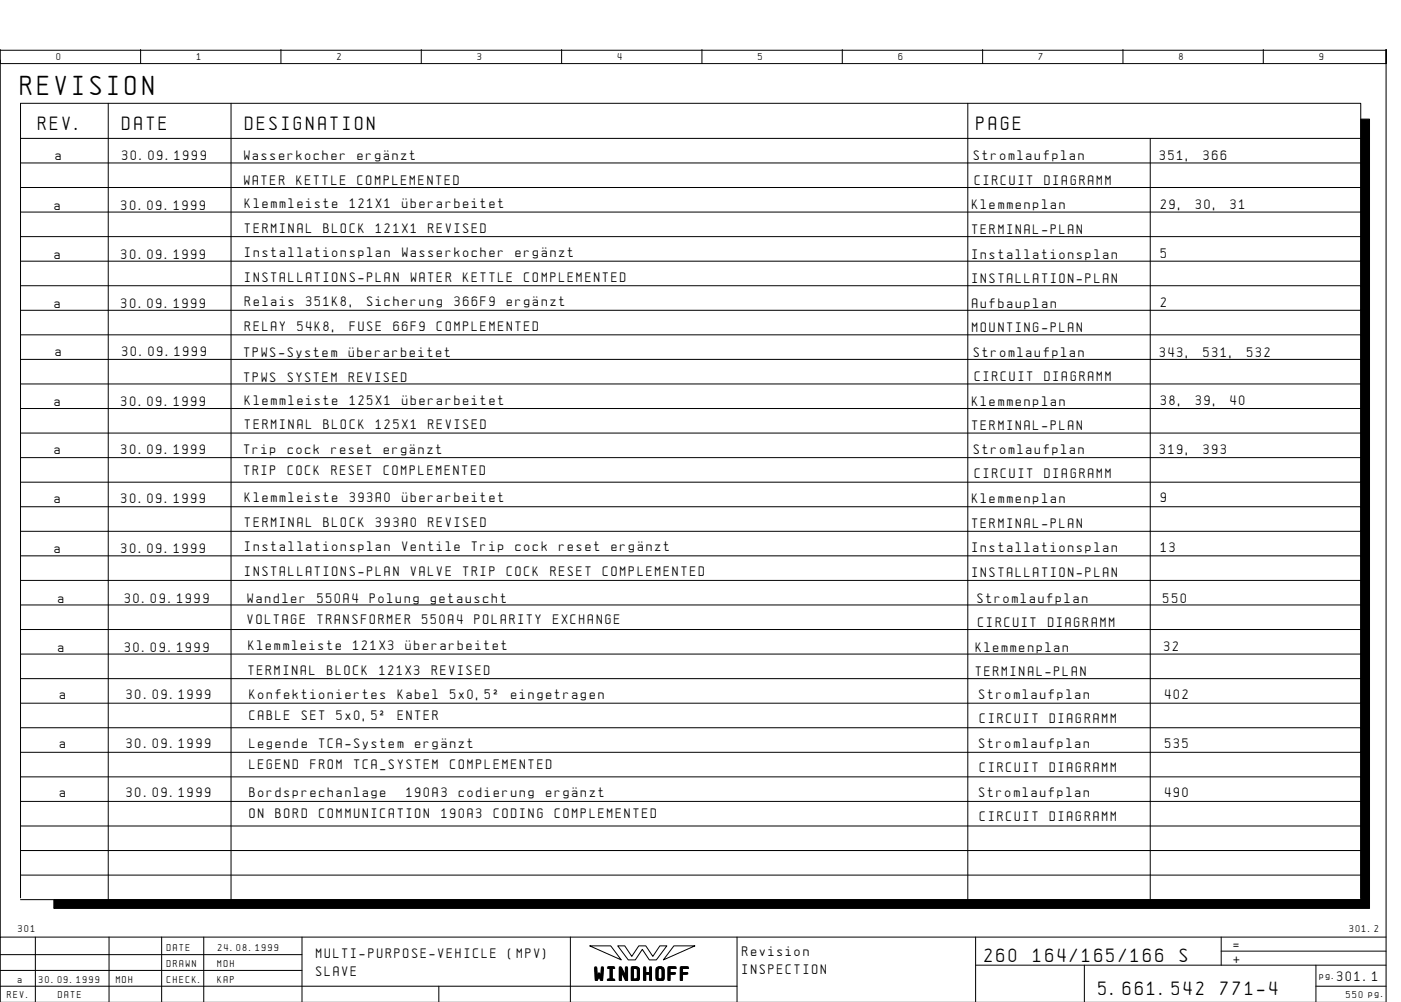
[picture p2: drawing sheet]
<svg xmlns="http://www.w3.org/2000/svg" width="399mm" height="286mm" viewBox="0 0 399 286" stroke-linecap="round" stroke-linejoin="round" font-family="sans-serif">
<defs><g id="words">
<text font-size="6.2" x="5.9" y="26.9">REVISION</text>
<g font-size="4.4">
<text x="10.9" y="37">REV.</text>
<text x="34.9" y="37">DATE</text>
<text x="69.9" y="37">DESIGNATION</text>
<text x="278.4" y="37">PAGE</text>
<text x="280.6" y="274.1">260</text>
<text x="294.5" y="274.1">164/165/166</text>
<text x="336.3" y="274.1">S</text>
<text x="169.5" y="279.3">WINDHOFF</text>
<text x="313.1" y="283.6">5.661.542</text>
<text x="347.9" y="283.6">771-4</text>
</g>
<g font-size="3.1">
<text x="15.8" y="45.6">a</text>
<text x="34.8" y="45.6">30.09.1999</text>
<text x="69.6" y="45.7">Wasserkocher</text>
<text x="101.9" y="45.7">ergÑnzt</text>
<text x="277.6" y="45.7">Stromlaufplan</text>
<text x="330.6" y="45.7">351,</text>
<text x="343" y="45.7">366</text>
<text x="69.6" y="52.8">WATER</text>
<text x="84.5" y="52.8">KETTLE</text>
<text x="101.9" y="52.8">COMPLEMENTED</text>
<text x="277.8" y="52.6">CIRCUIT</text>
<text x="297.7" y="52.6">DIAGRAMM</text>
<text x="15.6" y="59.8">a</text>
<text x="34.6" y="59.8">30.09.1999</text>
<text x="69.8" y="59.3">Klemmleiste</text>
<text x="99.7" y="59.3">121X1</text>
<text x="114.6" y="59.3">Åberarbeitet</text>
<text x="277.1" y="59.7">Klemmenplan</text>
<text x="330.9" y="59.5">29,</text>
<text x="340.8" y="59.5">30,</text>
<text x="350.8" y="59.5">31</text>
<text x="69.8" y="66.3">TERMINAL</text>
<text x="92.2" y="66.3">BLOCK</text>
<text x="107.1" y="66.3">121X1</text>
<text x="122.1" y="66.3">REVISED</text>
<text x="277.1" y="66.7">TERMINAL-PLAN</text>
<text x="15.6" y="73.7">a</text>
<text x="34.6" y="73.7">30.09.1999</text>
<text x="69.8" y="73.3">Installationsplan</text>
<text x="114.6" y="73.3">Wasserkocher</text>
<text x="146.9" y="73.3">ergÑnzt</text>
<text x="277.1" y="73.7">Installationsplan</text>
<text x="330.9" y="73.4">5</text>
<text x="69.8" y="80.3">INSTALLATIONS-PLAN</text>
<text x="117.1" y="80.3">WATER</text>
<text x="132" y="80.3">KETTLE</text>
<text x="149.4" y="80.3">COMPLEMENTED</text>
<text x="277.1" y="80.7">INSTALLATION-PLAN</text>
<text x="15.6" y="87.8">a</text>
<text x="34.6" y="87.8">30.09.1999</text>
<text x="69.8" y="87.3">Relais</text>
<text x="87.2" y="87.3">351K8,</text>
<text x="104.7" y="87.3">Sicherung</text>
<text x="129.5" y="87.3">366F9</text>
<text x="144.5" y="87.3">ergÑnzt</text>
<text x="277.1" y="87.7">Aufbauplan</text>
<text x="330.9" y="87.5">2</text>
<text x="69.8" y="94.3">RELAY</text>
<text x="84.8" y="94.3">54K8,</text>
<text x="99.7" y="94.3">FUSE</text>
<text x="112.1" y="94.3">66F9</text>
<text x="124.6" y="94.3">COMPLEMENTED</text>
<text x="277.1" y="94.7">MOUNTING-PLAN</text>
<text x="15.8" y="101.6">a</text>
<text x="34.8" y="101.6">30.09.1999</text>
<text x="69.6" y="101.7">TPWS-System</text>
<text x="99.4" y="101.7">Åberarbeitet</text>
<text x="277.6" y="101.7">Stromlaufplan</text>
<text x="330.6" y="101.7">343,</text>
<text x="343" y="101.7">531,</text>
<text x="355.5" y="101.7">532</text>
<text x="69.6" y="108.7">TPWS</text>
<text x="82" y="108.7">SYSTEM</text>
<text x="99.4" y="108.7">REVISED</text>
<text x="277.8" y="108.6">CIRCUIT</text>
<text x="297.7" y="108.6">DIAGRAMM</text>
<text x="15.6" y="115.7">a</text>
<text x="34.6" y="115.7">30.09.1999</text>
<text x="69.8" y="115.3">Klemmleiste</text>
<text x="99.7" y="115.3">125X1</text>
<text x="114.6" y="115.3">Åberarbeitet</text>
<text x="277.1" y="115.7">Klemmenplan</text>
<text x="330.9" y="115.4">38,</text>
<text x="340.8" y="115.4">39,</text>
<text x="350.8" y="115.4">40</text>
<text x="69.8" y="122.3">TERMINAL</text>
<text x="92.2" y="122.3">BLOCK</text>
<text x="107.1" y="122.3">125X1</text>
<text x="122.1" y="122.3">REVISED</text>
<text x="277.1" y="122.7">TERMINAL-PLAN</text>
<text x="15.6" y="129.5">a</text>
<text x="34.6" y="129.5">30.09.1999</text>
<text x="69.6" y="129.5">Trip</text>
<text x="82" y="129.5">cock</text>
<text x="94.5" y="129.5">reset</text>
<text x="109.4" y="129.5">ergÑnzt</text>
<text x="277.6" y="129.5">Stromlaufplan</text>
<text x="330.6" y="129.5">319,</text>
<text x="343" y="129.5">393</text>
<text x="69.6" y="135.5">TRIP</text>
<text x="82" y="135.5">COCK</text>
<text x="94.5" y="135.5">RESET</text>
<text x="109.4" y="135.5">COMPLEMENTED</text>
<text x="277.8" y="136.4">CIRCUIT</text>
<text x="297.7" y="136.4">DIAGRAMM</text>
<text x="15.6" y="143.5">a</text>
<text x="34.6" y="143.5">30.09.1999</text>
<text x="69.8" y="143.1">Klemmleiste</text>
<text x="99.7" y="143.1">393A0</text>
<text x="114.6" y="143.1">Åberarbeitet</text>
<text x="277.1" y="143.5">Klemmenplan</text>
<text x="330.9" y="143.2">9</text>
<text x="69.8" y="150.1">TERMINAL</text>
<text x="92.2" y="150.1">BLOCK</text>
<text x="107.1" y="150.1">393A0</text>
<text x="122.1" y="150.1">REVISED</text>
<text x="277.1" y="150.5">TERMINAL-PLAN</text>
<text x="15.6" y="157.5">a</text>
<text x="34.6" y="157.5">30.09.1999</text>
<text x="69.8" y="157.1">Installationsplan</text>
<text x="114.6" y="157.1">Ventile</text>
<text x="134.5" y="157.1">Trip</text>
<text x="146.9" y="157.1">cock</text>
<text x="159.4" y="157.1">reset</text>
<text x="174.3" y="157.1">ergÑnzt</text>
<text x="277.1" y="157.5">Installationsplan</text>
<text x="330.9" y="157.2">13</text>
<text x="69.8" y="164.1">INSTALLATIONS-PLAN</text>
<text x="117.1" y="164.1">VALVE</text>
<text x="132" y="164.1">TRIP</text>
<text x="144.5" y="164.1">COCK</text>
<text x="156.9" y="164.1">RESET</text>
<text x="171.8" y="164.1">COMPLEMENTED</text>
<text x="277.1" y="164.5">INSTALLATION-PLAN</text>
<text x="16.6" y="171.9">a</text>
<text x="35.6" y="171.9">30.09.1999</text>
<text x="70.6" y="171.9">Wandler</text>
<text x="90.5" y="171.9">550A4</text>
<text x="105.4" y="171.9">Polung</text>
<text x="122.8" y="171.9">getauscht</text>
<text x="278.6" y="171.9">Stromlaufplan</text>
<text x="331.6" y="171.9">550</text>
<text x="70.6" y="177.8">VOLTAGE</text>
<text x="90.5" y="177.8">TRANSFORMER</text>
<text x="120.3" y="177.8">550A4</text>
<text x="135.3" y="177.8">POLARITY</text>
<text x="157.6" y="177.8">EXCHANGE</text>
<text x="278.8" y="178.7">CIRCUIT</text>
<text x="298.7" y="178.7">DIAGRAMM</text>
<text x="16.6" y="185.8">a</text>
<text x="35.6" y="185.8">30.09.1999</text>
<text x="70.8" y="185.4">Klemmleiste</text>
<text x="100.7" y="185.4">121X3</text>
<text x="115.6" y="185.4">Åberarbeitet</text>
<text x="278.1" y="185.8">Klemmenplan</text>
<text x="331.9" y="185.6">32</text>
<text x="70.8" y="192.4">TERMINAL</text>
<text x="93.2" y="192.4">BLOCK</text>
<text x="108.1" y="192.4">121X3</text>
<text x="123.1" y="192.4">REVISED</text>
<text x="278.1" y="192.8">TERMINAL-PLAN</text>
<text x="17.1" y="199.2">a</text>
<text x="36.1" y="199.2">30.09.1999</text>
<text x="71.1" y="199.2">Konfektioniertes</text>
<text x="113.4" y="199.2">Kabel</text>
<text x="128.3" y="199.2">5x0,5˝</text>
<text x="145.7" y="199.2">eingetragen</text>
<text x="279.1" y="199.2">Stromlaufplan</text>
<text x="332.1" y="199.2">402</text>
<text x="71.1" y="205.2">CABLE</text>
<text x="86" y="205.2">SET</text>
<text x="96" y="205.2">5x0,5˝</text>
<text x="113.4" y="205.2">ENTER</text>
<text x="279.3" y="206.1">CIRCUIT</text>
<text x="299.2" y="206.1">DIAGRAMM</text>
<text x="17.1" y="213.2">a</text>
<text x="36.1" y="213.2">30.09.1999</text>
<text x="71.1" y="213.2">Legende</text>
<text x="91" y="213.2">TCA-System</text>
<text x="118.3" y="213.2">ergÑnzt</text>
<text x="279.1" y="213.2">Stromlaufplan</text>
<text x="332.1" y="213.2">535</text>
<text x="71.1" y="219.2">LEGEND</text>
<text x="88.5" y="219.2">FROM</text>
<text x="100.9" y="219.2">TCA_SYSTEM</text>
<text x="128.3" y="219.2">COMPLEMENTED</text>
<text x="279.3" y="220.1">CIRCUIT</text>
<text x="299.2" y="220.1">DIAGRAMM</text>
<text x="17.1" y="227.2">a</text>
<text x="36.1" y="227.2">30.09.1999</text>
<text x="71.1" y="227.2">Bordsprechanlage</text>
<text x="115.9" y="227.2">190A3</text>
<text x="130.8" y="227.2">codierung</text>
<text x="155.7" y="227.2">ergÑnzt</text>
<text x="279.1" y="227.2">Stromlaufplan</text>
<text x="332.1" y="227.2">490</text>
<text x="71.1" y="233.2">ON</text>
<text x="78.5" y="233.2">BORD</text>
<text x="91" y="233.2">COMMUNICATION</text>
<text x="125.8" y="233.2">190A3</text>
<text x="140.7" y="233.2">CODING</text>
<text x="158.1" y="233.2">COMPLEMENTED</text>
<text x="279.3" y="234.1">CIRCUIT</text>
<text x="299.2" y="234.1">DIAGRAMM</text>
<text x="90.1" y="273.1">MULTI-PURPOSE-VEHICLE</text>
<text x="144.8" y="273.1">(MPV)</text>
<text x="211.6" y="272.6">Revision</text>
<text x="351.6" y="270.6">=</text>
<text x="351.6" y="274.6">+</text>
<text x="90.1" y="278.1">SLAVE</text>
<text x="211.6" y="277.6">INSPECTION</text>
<text x="381.1" y="279.6">301.1</text>
</g>
<g font-size="2.3">
<text x="16.1" y="17.1">0</text>
<text x="56.1" y="17.1">1</text>
<text x="96.1" y="17.1">2</text>
<text x="136.1" y="17.1">3</text>
<text x="176.1" y="17.1">4</text>
<text x="216.1" y="17.1">5</text>
<text x="256.1" y="17.1">6</text>
<text x="296.1" y="17.1">7</text>
<text x="336.1" y="17.1">8</text>
<text x="376.1" y="17.1">9</text>
<text x="5.2" y="265.6">301</text>
<text x="384.6" y="265.6">301.2</text>
<text x="47.6" y="271.1">DATE</text>
<text x="47.6" y="275.6">DRAWN</text>
<text x="62" y="275.6">MOH</text>
<text x="62.1" y="271.1">24.08.1999</text>
<text x="5.1" y="280.3">a</text>
<text x="11.1" y="280.3">30.09.1999</text>
<text x="33.1" y="280.3">MOH</text>
<text x="47.6" y="280.1">CHECK.</text>
<text x="62" y="280.1">KAP</text>
<text x="376.1" y="279.1">pg.</text>
<text x="2.1" y="284.6">REV.</text>
<text x="16.6" y="284.6">DATE</text>
<text x="383.7" y="284.6">550 pg.</text>
</g>
</g></defs>
<g fill="none" stroke="#000" stroke-width=".29">
<path d="M.1 14.1v4h395v-4v271.6M.1 17.1v250M.1 14.3h395M40.1 14.1v4M80.1 14.1v4M120.1 14.1v4M160.1 14.1v4M200.1 14.1v4M240.1 14.1v4M280.1 14.1v4M320.1 14.1v4M360.1 14.1v4"/>
<path d="M5.9 39.4h381.9M30.9 29.5v226.9M65.8 29.5v226.9M275.9 29.5v226.9M327.9 39.4v217M5.9 46.5h381.9M5.9 53.4h381.9M5.9 60.5h381.9M5.9 67.4h381.9M5.9 74.5h381.9M5.9 81.4h381.9M5.9 88.5h381.9"/>
<path d="M5.9 95.4h381.9M5.9 102.5h381.9M5.9 109.4h381.9M5.9 116.5h381.9M5.9 123.4h381.9M5.9 130.5h381.9M5.9 137.4h381.9M5.9 144.5h381.9M5.9 151.4h381.9M5.9 158.5h381.9M5.9 165.4h381.9M5.9 172.5h381.9"/>
<path d="M5.9 179.4h381.9M5.9 186.4h381.9M5.9 193.4h381.9M5.9 200.4h381.9M5.9 207.5h381.9M5.9 214.4h381.9M5.9 221.5h381.9M5.9 228.4h381.9M5.9 235.5h381.9M5.9 256.4h381.9M5.9 242.4h381.9M5.9 249.5h381.9"/>
<path d="M387.9 255.9v-226.5h-382v226.6M10.1 267.1v18.5M31.1 267.1v18.5M46.1 267.1v18.6M58.1 267.1v18.6M86.1 272.1h-86M86.1 276.6h-86M86.1 267.1v18.6M162.6 267.1v18.6M168.1 269.6h6l3 4zM176.1 269.6h2l2 3 2-3h2l2 3 2-3h2l-3 4h-2l-2-3-2 3h-2zM192.1 269.6h6l-9 4z"/>
<path d="M210.1 267.1v18.6M278.1 275.1h117M278.1 267.1v18.6M309.1 275.1v10.6M348.1 271.1h47M348.1 267.1v8M375.1 275.1v10.6M395.1 267.1h-395v18.6M125.1 281.1v4.6M210.1 281.1h-210M375.1 281.1h20"/>
</g>
<path d="M387.8 33.9h2.6v222.5h-2.6zM15.4 256.4h375v2.6h-375z" fill="#000" stroke="#000" stroke-width=".29"/>
<use href="#words"/>
</svg>
